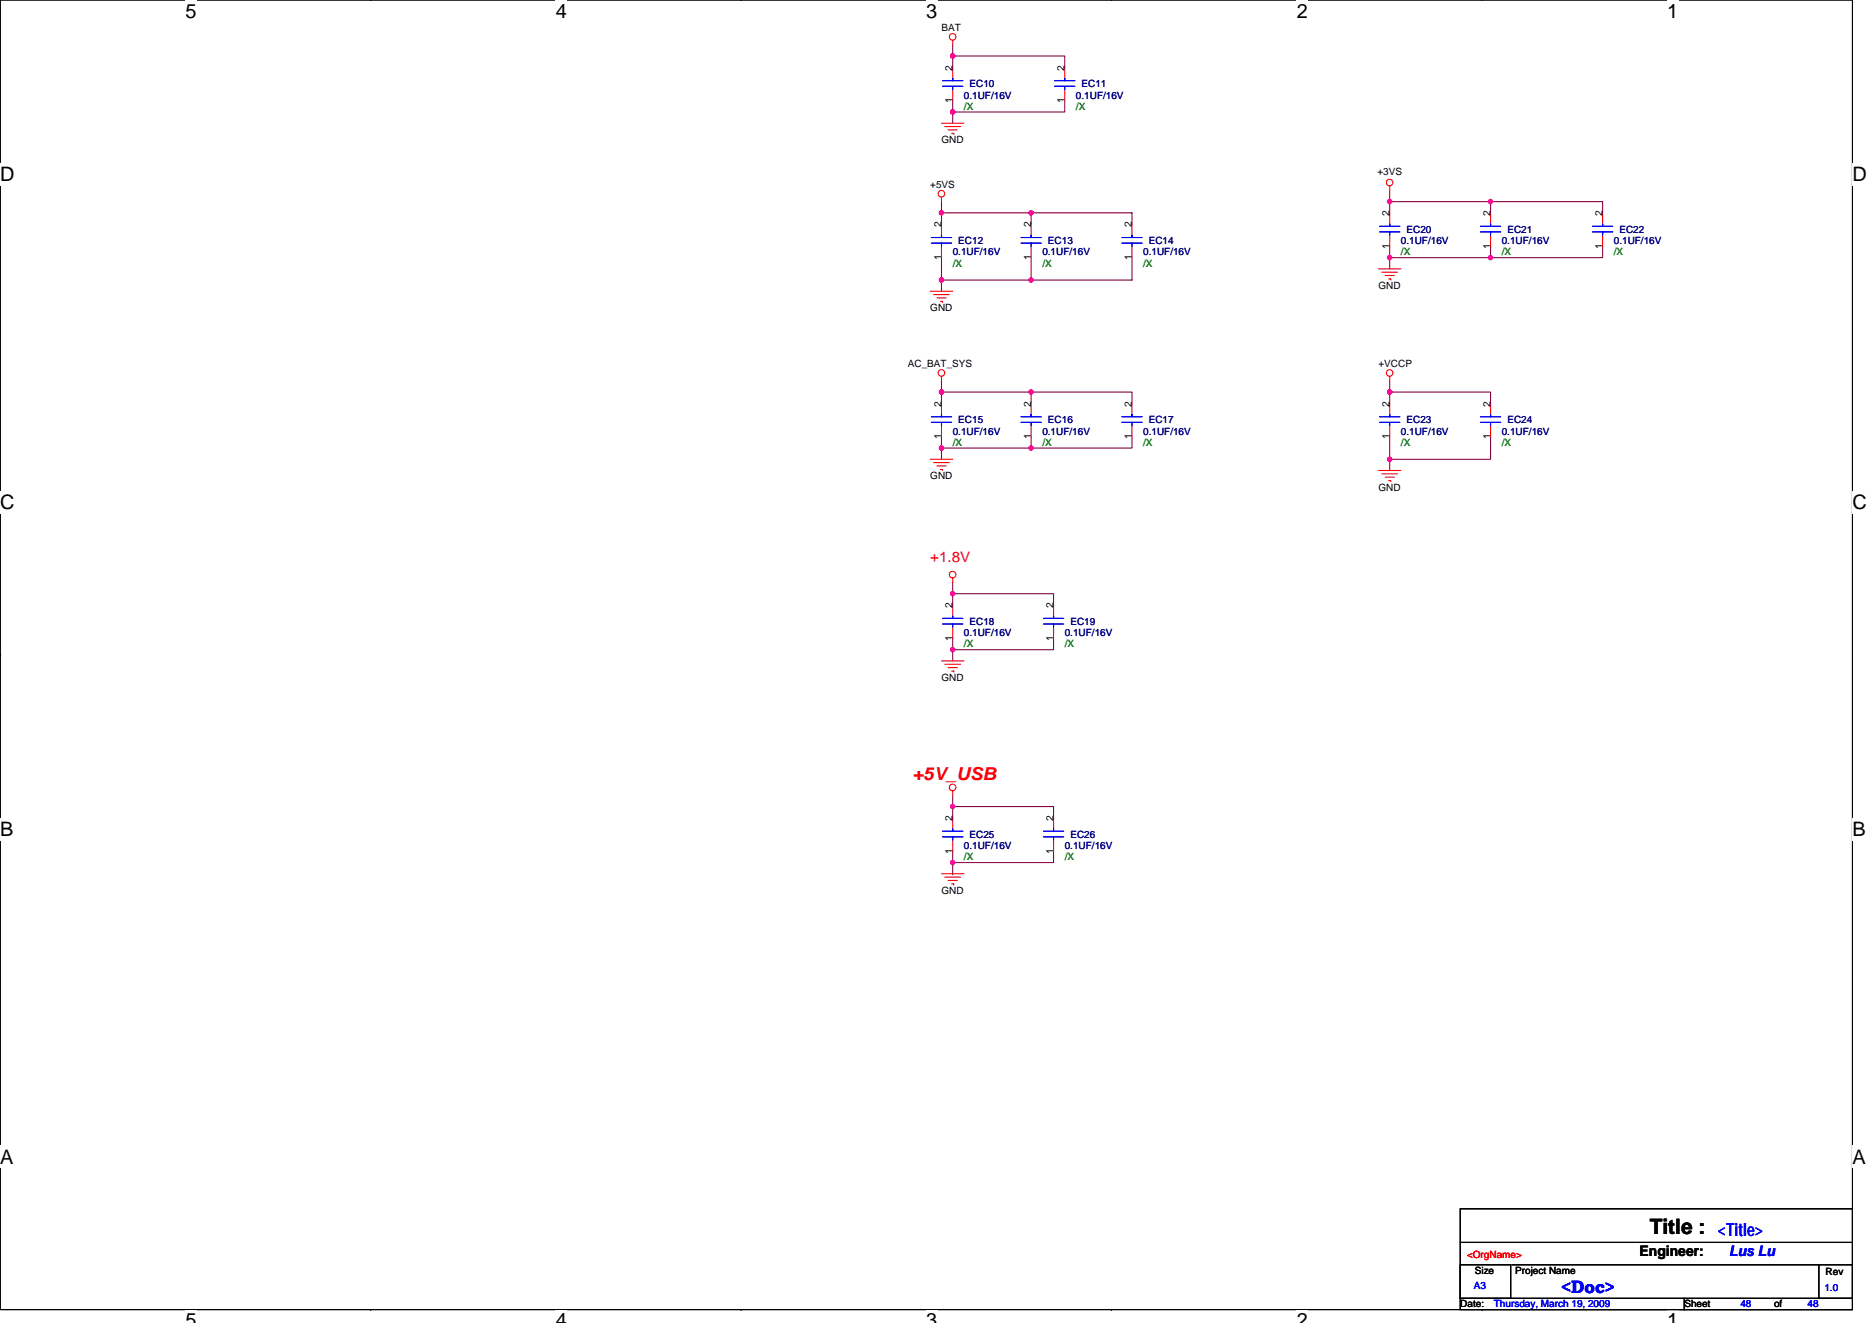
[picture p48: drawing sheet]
<svg xmlns="http://www.w3.org/2000/svg" width="297mm" height="210mm" viewBox="0 0 297 210" stroke-linecap="round" stroke-linejoin="round" font-family="sans-serif">
<defs><g id="words">
<text font-size="3.4" x="261.8" y="195.9">Title :</text>
<g font-size="3.2">
<text x="29.4" y="2.8">5</text>
<text x="88.2" y="2.8">4</text>
<text x="147" y="2.8">3</text>
<text x="205.8" y="2.8">2</text>
<text x="264.5" y="2.8">1</text>
<text x="0" y="28.8">D</text>
<text x="293.9" y="28.8">D</text>
<text x="0" y="80.8">C</text>
<text x="293.9" y="80.8">C</text>
<text x="0" y="132.7">B</text>
<text x="293.9" y="132.7">B</text>
<text x="0" y="184.7">A</text>
<text x="293.9" y="184.7">A</text>
<text x="29.4" y="210.7">5</text>
<text x="88.2" y="210.7">4</text>
<text x="147" y="210.7">3</text>
<text x="205.8" y="210.7">2</text>
<text x="264.5" y="210.7">1</text>
</g>
<text font-size="2.8" fill="#f00" x="144.8" y="123.9">+5V_USB</text>
<g font-size="2.8" fill="#00f">
<text x="272.6" y="196.2">&lt;Title&gt;</text>
<text x="247.7" y="205.2">&lt;Doc&gt;</text>
</g>
<text font-size="2.3" fill="#f00" x="147.6" y="89.2">+1.8V</text>
<text font-size="2.3" x="260.2" y="199.3">Engineer:</text>
<text font-size="2.3" fill="#00f" x="274.4" y="199.3">Lus Lu</text>
<g font-size="1.6">
<text x="149.4" y="5">BAT</text>
<text x="151.1" y="11.2" transform="rotate(-90 151.1 11.2)">2</text>
<text x="168.9" y="11.2" transform="rotate(-90 168.9 11.2)">2</text>
<text x="151.1" y="16.4" transform="rotate(-90 151.1 16.4)">1</text>
<text x="168.9" y="16.4" transform="rotate(-90 168.9 16.4)">1</text>
<text x="149.4" y="22.8">GND</text>
<text x="147.6" y="29.9">+5VS</text>
<text x="218.6" y="27.7">+3VS</text>
<text x="220.5" y="34.3" transform="rotate(-90 220.5 34.3)">2</text>
<text x="236.5" y="34.3" transform="rotate(-90 236.5 34.3)">2</text>
<text x="254.3" y="34.3" transform="rotate(-90 254.3 34.3)">2</text>
<text x="149.4" y="41.3" transform="rotate(-90 149.4 41.3)">1</text>
<text x="149.4" y="36.1" transform="rotate(-90 149.4 36.1)">2</text>
<text x="163.6" y="41.3" transform="rotate(-90 163.6 41.3)">1</text>
<text x="163.6" y="36.1" transform="rotate(-90 163.6 36.1)">2</text>
<text x="179.6" y="41.3" transform="rotate(-90 179.6 41.3)">1</text>
<text x="179.6" y="36.1" transform="rotate(-90 179.6 36.1)">2</text>
<text x="220.5" y="39.5" transform="rotate(-90 220.5 39.5)">1</text>
<text x="236.5" y="39.5" transform="rotate(-90 236.5 39.5)">1</text>
<text x="254.3" y="39.5" transform="rotate(-90 254.3 39.5)">1</text>
<text x="218.7" y="45.9">GND</text>
<text x="147.6" y="49.4">GND</text>
<text x="144.1" y="58.3">AC_BAT_SYS</text>
<text x="218.7" y="58.3">+VCCP</text>
<text x="149.4" y="64.5" transform="rotate(-90 149.4 64.5)">2</text>
<text x="163.6" y="64.5" transform="rotate(-90 163.6 64.5)">2</text>
<text x="179.6" y="64.5" transform="rotate(-90 179.6 64.5)">2</text>
<text x="220.5" y="64.5" transform="rotate(-90 220.5 64.5)">2</text>
<text x="236.5" y="64.5" transform="rotate(-90 236.5 64.5)">2</text>
<text x="149.4" y="69.7" transform="rotate(-90 149.4 69.7)">1</text>
<text x="163.6" y="69.7" transform="rotate(-90 163.6 69.7)">1</text>
<text x="179.6" y="69.7" transform="rotate(-90 179.6 69.7)">1</text>
<text x="220.5" y="69.7" transform="rotate(-90 220.5 69.7)">1</text>
<text x="236.5" y="69.7" transform="rotate(-90 236.5 69.7)">1</text>
<text x="147.6" y="76.1">GND</text>
<text x="218.7" y="77.9">GND</text>
<text x="151.1" y="101.7" transform="rotate(-90 151.1 101.7)">1</text>
<text x="151.1" y="96.5" transform="rotate(-90 151.1 96.5)">2</text>
<text x="167.1" y="101.7" transform="rotate(-90 167.1 101.7)">1</text>
<text x="167.1" y="96.5" transform="rotate(-90 167.1 96.5)">2</text>
<text x="149.4" y="108.1">GND</text>
<text x="151.1" y="130.3" transform="rotate(-90 151.1 130.3)">2</text>
<text x="167.1" y="130.3" transform="rotate(-90 167.1 130.3)">2</text>
<text x="151.1" y="135.5" transform="rotate(-90 151.1 135.5)">1</text>
<text x="167.1" y="135.5" transform="rotate(-90 167.1 135.5)">1</text>
<text x="149.4" y="141.9">GND</text>
<text x="234" y="202.2">Size</text>
<text x="240.4" y="202.2">Project Name</text>
<text x="289.7" y="202.3">Rev</text>
<text x="231.7" y="207.5">Date:</text>
<text x="267.3" y="207.5">Sheet</text>
<text x="281.5" y="207.5">of</text>
</g>
<g font-size="1.6" fill="#000080">
<text x="152.9" y="15.6">0.1UF/16V</text>
<text x="153.8" y="13.9">EC10</text>
<text x="170.7" y="15.6">0.1UF/16V</text>
<text x="171.6" y="13.9">EC11</text>
<text x="151.2" y="40.5">0.1UF/16V</text>
<text x="152.1" y="38.8">EC12</text>
<text x="165.4" y="40.5">0.1UF/16V</text>
<text x="166.3" y="38.8">EC13</text>
<text x="181.4" y="40.5">0.1UF/16V</text>
<text x="182.3" y="38.8">EC14</text>
<text x="222.3" y="38.8">0.1UF/16V</text>
<text x="223.2" y="37">EC20</text>
<text x="238.3" y="38.8">0.1UF/16V</text>
<text x="239.2" y="37">EC21</text>
<text x="256.1" y="38.8">0.1UF/16V</text>
<text x="257" y="37">EC22</text>
<text x="151.2" y="69">0.1UF/16V</text>
<text x="152.1" y="67.2">EC15</text>
<text x="165.4" y="69">0.1UF/16V</text>
<text x="166.3" y="67.2">EC16</text>
<text x="181.4" y="69">0.1UF/16V</text>
<text x="182.3" y="67.2">EC17</text>
<text x="222.3" y="69">0.1UF/16V</text>
<text x="223.2" y="67.2">EC23</text>
<text x="238.3" y="69">0.1UF/16V</text>
<text x="239.2" y="67.2">EC24</text>
<text x="152.9" y="101">0.1UF/16V</text>
<text x="153.8" y="99.2">EC18</text>
<text x="168.9" y="101">0.1UF/16V</text>
<text x="169.8" y="99.2">EC19</text>
<text x="152.9" y="134.8">0.1UF/16V</text>
<text x="153.8" y="133">EC25</text>
<text x="168.9" y="134.8">0.1UF/16V</text>
<text x="169.8" y="133">EC26</text>
</g>
<g font-size="1.6" fill="#008000">
<text x="152.9" y="17.4">/X</text>
<text x="170.7" y="17.4">/X</text>
<text x="222.3" y="40.5">/X</text>
<text x="238.3" y="40.5">/X</text>
<text x="256.1" y="40.5">/X</text>
<text x="151.2" y="42.3">/X</text>
<text x="165.4" y="42.3">/X</text>
<text x="181.4" y="42.3">/X</text>
<text x="151.2" y="70.8">/X</text>
<text x="165.4" y="70.8">/X</text>
<text x="181.4" y="70.8">/X</text>
<text x="222.3" y="70.8">/X</text>
<text x="238.3" y="70.8">/X</text>
<text x="152.9" y="102.8">/X</text>
<text x="168.9" y="102.8">/X</text>
<text x="152.9" y="136.5">/X</text>
<text x="168.9" y="136.5">/X</text>
</g>
<text font-size="1.6" fill="#f00" x="232.8" y="199.7">&lt;OrgName&gt;</text>
<g font-size="1.6" fill="#00f">
<text x="233.8" y="204.6">A3</text>
<text x="237" y="207.5">Thursday, March 19, 2009</text>
<text x="276.2" y="207.5">48</text>
<text x="286.8" y="207.5">48</text>
<text x="289.5" y="204.8">1.0</text>
</g>
</g></defs>
<path d="M0 0h293.9v207.9h-293.9z" fill="none" stroke="#000" stroke-width=".17"/>
<g fill="#fff">
<path d="M29.4 0h1.8v3.5h-1.8z"/>
<path d="M29.4 207.9h1.8v2h-1.8z"/>
</g>
<path d="M58.8 0h.1M58.8 207.9h.1" fill="none" stroke="#000" stroke-width=".17"/>
<g fill="#fff">
<path d="M88.2 0h1.8v3.5h-1.8z"/>
<path d="M88.2 207.9h1.8v2h-1.8z"/>
</g>
<path d="M117.6 0h.1M117.6 207.9h.1" fill="none" stroke="#000" stroke-width=".17"/>
<g fill="#fff">
<path d="M147 0h1.7v3.5h-1.7z"/>
<path d="M147 207.9h1.7v2h-1.7z"/>
</g>
<path d="M176.4 0h.1M176.4 207.9h.1" fill="none" stroke="#000" stroke-width=".17"/>
<g fill="#fff">
<path d="M205.8 0h1.7v3.5h-1.7z"/>
<path d="M205.8 207.9h1.7v2h-1.7z"/>
</g>
<path d="M235.2 0h.1M235.2 207.9h.1" fill="none" stroke="#000" stroke-width=".17"/>
<g fill="#fff">
<path d="M264.5 0h1.8v3.5h-1.8z"/>
<path d="M264.5 207.9h1.8v2h-1.8z"/>
<path d="M0 26h2.3v3.5h-2.3z"/>
<path d="M293.9 26h2.3v3.5h-2.3z"/>
<path d="M0 77.9h2.3v3.5h-2.3z"/>
<path d="M293.9 77.9h2.3v3.5h-2.3z"/>
</g>
<path d="M0 52h.1M293.9 52h.1" fill="none" stroke="#000" stroke-width=".17"/>
<g fill="#fff">
<path d="M0 129.9h2.1v3.5h-2.1z"/>
<path d="M293.9 129.9h2.1v3.5h-2.1z"/>
</g>
<path d="M0 103.9h.1M293.9 103.9h.1" fill="none" stroke="#000" stroke-width=".17"/>
<path d="M0 103.9h.1" fill="none" stroke="#000" stroke-width=".16"/>
<g fill="#fff">
<path d="M0 181.9h2.2v3.5h-2.2z"/>
<path d="M293.9 181.9h2.2v3.5h-2.2z"/>
</g>
<path d="M0 155.9h.1M293.9 155.9h.1M231.7 197.2h62.2M231.7 191.9h62.2v14.2h-62.2zM293.9 197.2h.1M231.7 200.7h8v5.4h-8zM231.7 206.1h35.6v1.8h-35.6zM239.9 200.7h48.7M267.3 206.1h26.6v1.8h-26.6zM288.6 200.7h5.3v5.4h-5.3zM288.6 200.7h.1" fill="none" stroke="#000" stroke-width=".17"/>
<g fill="none" stroke="#800040" stroke-width=".17">
<path d="M151.2 7.1v1.8M151.2 16v1.8M151.2 8.9h17.7v1.8M151.2 8.9h.1M151.2 8.9v1.8M151.2 17.8h.1M151.2 17.8v1.8M168.9 16v1.8h-17.7M149.4 33.8v1.8M149.4 32v1.8M149.4 33.8h14.2M163.6 33.8v1.8"/>
<path d="M163.6 33.8h.1M163.6 33.8h16v1.8M220.5 32v1.8M220.5 32h16v1.8M220.5 32h.1M220.5 30.2v1.8M220.5 39.1v1.8M236.5 32h17.8v1.8M236.5 32h.1M236.5 39.1v1.8h-16M254.3 39.1v1.8h-17.8M149.4 44.4h.1"/>
<path d="M149.4 44.4v1.8M149.4 40.9v3.5M149.4 44.4h14.2M163.6 40.9v3.5M163.6 44.4h.1M179.6 40.9v3.5h-16M220.5 40.9v1.8M220.5 40.9h.1M236.5 40.9h.1M149.4 62.2h.1M149.4 71.1h.1M149.4 64v-1.8h14.2v1.8"/>
<path d="M149.4 60.5v1.7M149.4 69.3v1.8M163.6 62.2h16v1.8M163.6 62.2h.1M163.6 69.3v1.8h-14.2v1.8M163.6 71.1h.1M179.6 69.3v1.8h-16M220.5 60.5v1.7M220.5 72.9h.1M220.5 62.2h16v1.8M220.5 62.2h.1M220.5 62.2v1.8"/>
<path d="M220.5 69.3v3.6M236.5 69.3v3.6h-16v1.8M151.2 92.5v1.7M151.2 94.2h16v1.8M151.2 94.2h.1M151.2 94.2v1.8M151.2 103.1h.1M151.2 101.3v1.8M167.2 101.3v1.8h-16v1.8M151.2 126.2v1.8M151.2 128h16v1.8M151.2 128h.1"/>
<path d="M151.2 128v1.8M151.2 136.9h.1M151.2 138.7h.1M151.2 135.1v1.8M167.2 135.1v1.8h-16v1.8"/>
</g>
<g fill="#f0f" stroke="#f0f" stroke-width=".17">
<circle cx="151.2" cy="8.9" r=".35"/>
<circle cx="151.2" cy="17.8" r=".35"/>
<circle cx="149.4" cy="33.8" r=".35"/>
<circle cx="163.6" cy="33.8" r=".35"/>
<circle cx="149.4" cy="44.4" r=".35"/>
<circle cx="163.6" cy="44.4" r=".35"/>
<circle cx="149.4" cy="62.2" r=".35"/>
<circle cx="149.4" cy="71.1" r=".35"/>
<circle cx="163.6" cy="62.2" r=".35"/>
<circle cx="163.6" cy="71.1" r=".35"/>
<circle cx="151.2" cy="94.2" r=".35"/>
<circle cx="151.2" cy="103.1" r=".35"/>
<circle cx="220.5" cy="32" r=".35"/>
<circle cx="236.5" cy="32" r=".35"/>
<circle cx="236.5" cy="40.9" r=".35"/>
<circle cx="220.5" cy="40.9" r=".35"/>
<circle cx="220.5" cy="72.9" r=".35"/>
<circle cx="220.5" cy="62.2" r=".35"/>
<circle cx="151.2" cy="128" r=".35"/>
<circle cx="151.2" cy="136.9" r=".35"/>
</g>
<g fill="none" stroke="#f00" stroke-width=".17">
<path d="M149.4 19.6h3.5M151.2 6.4v.7M151.2 10.7v1.7M151.2 14.2v1.8M168.9 10.7v1.7M168.9 14.2v1.8M149.4 31.3v.7M149.4 35.6v1.7M149.4 39.1v1.8M149.9 20.1h2.5M150.4 20.6h1.5M151 21.2h.3"/>
<path d="M151.3 21.2h.1M163.6 35.6v1.7M163.6 39.1v1.8M179.6 35.6v1.7M179.6 39.1v1.8M220.5 29.5v.7M220.5 33.8v1.8M220.5 37.3v1.8M236.5 33.8v1.8M236.5 37.3v1.8M254.3 33.8v1.8M254.3 37.3v1.8"/>
<path d="M147.6 46.2h3.6M148.1 46.8h2.5M148.7 47.3h1.4M149.2 47.8h.4M149.4 59.7v.8M149.6 47.8h.1M218.7 42.7h3.6M219.3 43.2h2.5M219.8 43.7h1.4M220.3 44.3h.4M220.5 59.7v.8M220.7 44.3h.1"/>
<path d="M147.6 72.9h3.6M148.1 73.4h2.5M148.7 74h1.4M149.2 74.5h.4M149.4 64v1.8M149.4 67.6v1.7M149.6 74.5h.1M163.6 64v1.8M163.6 67.6v1.7M179.6 64v1.8M179.6 67.6v1.7M218.7 74.7h3.6"/>
<path d="M219.3 75.2h2.5M219.8 75.7h1.4M220.3 76.3h.4M220.5 64v1.8M220.5 67.6v1.7M220.7 76.3h.1M236.5 64v1.8M236.5 67.6v1.7M151.2 91.7v.8M151.2 96v1.8M151.2 99.6v1.7M167.2 96v1.8"/>
<path d="M167.2 99.6v1.7M149.4 104.9h3.5M149.9 105.4h2.5M150.4 106h1.5M151 106.5h.3M151.3 106.5h.1M149.4 138.7h3.5M149.9 139.2h2.5M150.4 139.7h1.5M151.2 125.5v.7M151.2 129.8v1.8M151.2 133.3v1.8"/>
<path d="M167.2 129.8v1.8M167.2 133.3v1.8M151 140.3h.3M151.3 140.3h.1"/>
<circle cx="151.2" cy="5.9" r=".52"/>
<circle cx="149.4" cy="30.7" r=".52"/>
<circle cx="220.5" cy="29" r=".52"/>
<circle cx="149.4" cy="59.2" r=".52"/>
<circle cx="220.5" cy="59.2" r=".52"/>
<circle cx="151.2" cy="91.2" r=".52"/>
<circle cx="151.2" cy="125" r=".52"/>
</g>
<g fill="none" stroke="#00f" stroke-width=".17">
<path d="M149.6 13.7h3.2M149.6 12.8h3.2M151.2 13.7v.5M151.2 12.4h.1M151.2 12.4v.4M167.3 13.7h3.3M167.3 12.8h3.3M168.9 13.7v.5M168.9 12.4h.1M168.9 12.4v.4M147.8 38.6h3.2M147.8 37.7h3.2"/>
<path d="M149.4 38.6v.5M149.4 37.3h.1M149.4 37.3v.4M162 38.6h3.2M162 37.7h3.2M163.6 38.6v.5M163.6 37.3h.1M163.6 37.3v.4M178 38.6h3.2M178 37.7h3.2M179.6 38.6v.5M179.6 37.3h.1"/>
<path d="M179.6 37.3v.4M218.9 36.8h3.2M218.9 35.9h3.2M220.5 36.8v.5M220.5 35.6h.1M220.5 35.6v.3M234.9 36.8h3.2M234.9 35.9h3.2M236.5 36.8v.5M236.5 35.6h.1M236.5 35.6v.3M252.7 36.8h3.2"/>
<path d="M252.7 35.9h3.2M254.3 36.8v.5M254.3 35.6h.1M254.3 35.6v.3M147.8 67h3.2M147.8 66.1h3.2M149.4 67v.6M149.4 65.8h.1M149.4 65.8v.3M162 67h3.2M162 66.1h3.2M163.6 67v.6"/>
<path d="M163.6 65.8h.1M163.6 65.8v.3M178 67h3.2M178 66.1h3.2M179.6 67v.6M179.6 65.8h.1M179.6 65.8v.3M218.9 67h3.2M218.9 66.1h3.2M220.5 67v.6M220.5 65.8h.1M220.5 65.8v.3"/>
<path d="M234.9 67h3.2M234.9 66.1h3.2M236.5 67v.6M236.5 65.8h.1M236.5 65.8v.3M149.6 99h3.2M149.6 98.1h3.2M151.2 99v.6M151.2 97.8h.1M151.2 97.8v.3M165.6 99h3.2M165.6 98.1h3.2"/>
<path d="M167.2 99v.6M167.2 97.8h.1M167.2 97.8v.3M149.6 132.8h3.2M149.6 131.9h3.2M151.2 132.8v.5M151.2 131.6h.1M151.2 131.6v.3M165.6 132.8h3.2M165.6 131.9h3.2M167.2 132.8v.5M167.2 131.6h.1"/>
<path d="M167.2 131.6v.3"/>
</g>
<use href="#words"/>
</svg>
